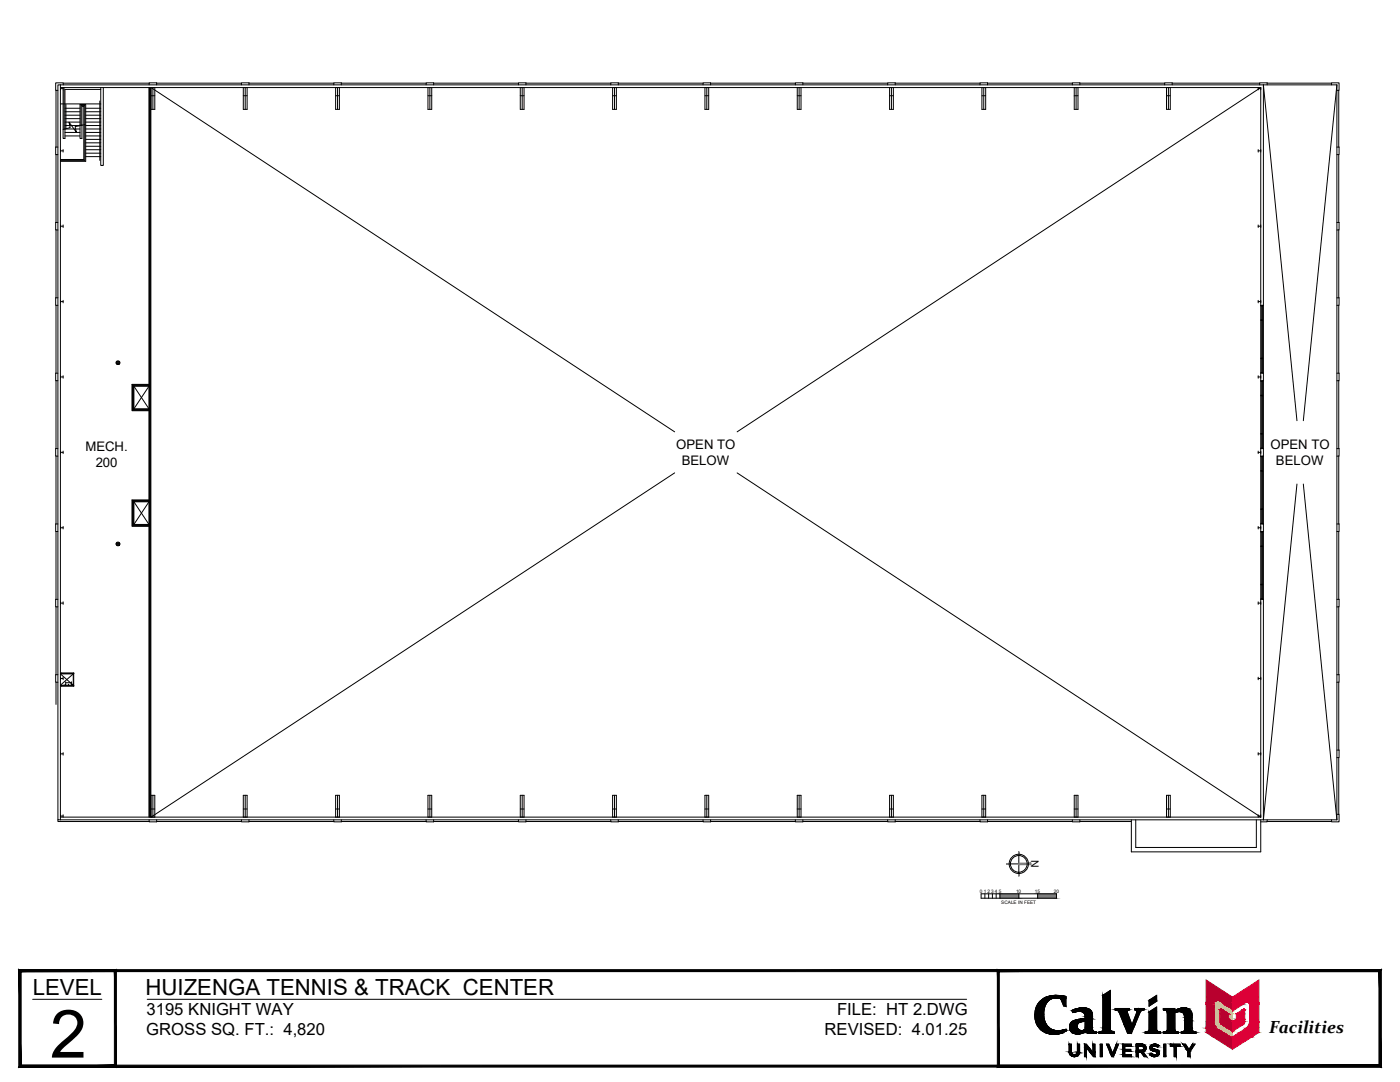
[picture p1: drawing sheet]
<svg xmlns="http://www.w3.org/2000/svg" width="279mm" height="216mm" viewBox="0 0 279 216" stroke-linecap="round" stroke-linejoin="round" font-family="sans-serif">
<defs><g id="words">
<text font-size="13.3" x="10" y="211">2</text>
<g font-size="4.4">
<text x="6.5" y="198.5">LEVEL</text>
<text x="29" y="198.5">HUIZENGA TENNIS &amp; TRACK CENTER</text>
</g>
<text font-size="3.5" x="253.3" y="206.2">Facilities</text>
<g font-size="3.3">
<text x="29.2" y="202.5">3195 KNIGHT WAY</text>
<text x="167.1" y="202.5">FILE: HT 2.DWG</text>
<text x="29.2" y="206.6">GROSS SQ. FT.: 4,820</text>
<text x="164.6" y="206.6">REVISED: 4.01.25</text>
</g>
<g font-size="2.6">
<text x="135" y="89.6">OPEN TO</text>
<text x="253.6" y="89.6">OPEN TO</text>
<text x="17" y="90">MECH.</text>
<text x="19.1" y="93.2">200</text>
<text x="136" y="92.8">BELOW</text>
<text x="254.6" y="92.8">BELOW</text>
</g>
<text font-size="2.1" x="205.8" y="171.6" transform="rotate(90 205.8 171.6)">N</text>
<g font-size=".9">
<text x="195.5" y="178.2">0</text>
<text x="196.3" y="178.2">1</text>
<text x="197.1" y="178.2">2</text>
<text x="197.8" y="178.2">3</text>
<text x="198.6" y="178.2">4</text>
<text x="199.3" y="178.2">5</text>
<text x="202.8" y="178.2">10</text>
<text x="206.5" y="178.2">15</text>
<text x="210.3" y="178.2">20</text>
<text x="199.8" y="180.4">SCALE IN FEET</text>
</g>
</g></defs>
<!-- layer: 0 -->
<g fill="none" stroke="#000" stroke-width=".2">
<path d="M195.8 178.4h15v.8h-15zM196.6 178.4v.8M197.3 178.4v.8M198.1 178.4v.8M198.8 178.4v.8M199.6 178.4v.8M201.4 172.4h1.9M203.3 170.5v3.8M203.3 178.4v.8M207.1 178.4v.8"/>
<circle cx="203.3" cy="172.4" r="1.92"/>
<circle cx="203.3" cy="172.4" r="1.67"/>
</g>
<g fill="#808080" stroke="#808080" stroke-width=".2">
<path d="M203.3 172.2v.3l2.5-.3zM203.3 172.5l2.5-.3v.3z"/>
<path d="M203.3 174.3l.1 .5zM203.3 174.3l.1 .5z"/>
<path d="M200.9 172.4l.5-.1zM200.9 172.3h.5z"/>
<path d="M203.3 169.9l.1 .6zM203.3 169.9l.1 .6z"/>
<path d="M207.1 178.4l3.7 .8v-.8zM207.1 178.4l3.7 .8h-3.7z"/>
<path d="M199.6 178.4l3.7 .8v-.8zM199.6 178.4l3.7 .8h-3.7z"/>
</g>
<!-- layer: ZOB25-0677 - S-New Columns -->
<g fill="none" stroke="#000" stroke-width=".2">
<path d="M12.1 17.7h.5M12.1 17.4v.5M12.6 17.4v.5M30.1 17.5h.8v4.3h-.8zM30.1 19.1h.8M30.5 17.5v4.3M48.6 17.5h.7v4.3h-.7zM48.6 19.1h.7M48.9 17.5v4.3M67 17.5h.7v4.3h-.7zM67 19.1h.7M67.4 17.5v4.3"/>
<path d="M85.4 17.5h.8v4.3h-.8zM85.4 19.1h.8M85.8 17.5v4.3M103.8 17.5h.8v4.3h-.8zM103.8 19.1h.8M104.2 17.5v4.3M122.3 17.5h.7v4.3h-.7zM122.3 19.1h.7M122.6 17.5v4.3M140.7 17.5h.7v4.3h-.7zM140.7 19.1h.7M141.1 17.5v4.3"/>
<path d="M159.1 17.5h.8v4.3h-.8zM159.1 19.1h.8M159.5 17.5v4.3M177.5 17.5h.8v4.3h-.8zM177.5 19.1h.8M177.9 17.5v4.3M196 17.5h.7v4.3h-.7zM196 19.1h.7M196.3 17.5v4.3M214.4 17.5h.7v4.3h-.7zM214.4 19.1h.7M214.8 17.5v4.3"/>
<path d="M232.8 17.5h.8v4.3h-.8zM232.8 19.1h.8M233.2 17.5v4.3M251.1 17.4v.5M251.1 17.7h.5M251.6 17.4v.5M12.1 30.1h.5M12.1 29.8v.6M12.6 29.8v.6M251.1 29.8v.6M251.1 30.1h.5M251.6 29.8v.6"/>
<path d="M12.1 45.1h.5M12.1 44.9v.5M12.1 59.9v.5M12.6 44.9v.5M12.6 59.9v.5M251.1 44.9v.5M251.1 59.9v.5M251.1 45.1h.5M251.6 44.9v.5M251.6 59.9v.5M12.1 75.2h.5M12.1 60.2h.5"/>
<path d="M12.1 75v.5M12.6 75v.5M251.1 75v.5M251.1 75.2h.5M251.1 60.2h.5M251.6 75v.5M12.1 90.3h.5M12.1 90v.5M12.6 90v.5M251.1 90v.5M251.1 90.3h.5M251.6 90v.5"/>
<path d="M12.1 105.3h.5M12.1 105.1v.4M12.6 105.1v.4M251.1 105.1v.4M251.1 105.3h.5M251.6 105.1v.4M12.1 135.4h.5M12.1 120.3h.5M12.1 120.1v.5M12.1 135.1v.5M12.6 120.1v.5M12.6 135.1v.5"/>
<path d="M251.1 120.1v.5M251.1 135.1v.5M251.1 135.4h.5M251.1 120.3h.5M251.6 120.1v.5M251.6 135.1v.5M12.1 150.4h.5M12.1 150.2v.5M12.6 150.2v.5M30.1 158.7h.8v4.3h-.8zM30.5 158.7v4.3M48.6 158.7h.7v4.3h-.7z"/>
<path d="M48.9 158.7v4.3M67 158.7h.7v4.3h-.7zM67.4 158.7v4.3M85.4 158.7h.8v4.3h-.8zM85.8 158.7v4.3M103.8 158.7h.8v4.3h-.8zM104.2 158.7v4.3M122.3 158.7h.7v4.3h-.7zM122.6 158.7v4.3M140.7 158.7h.7v4.3h-.7zM141.1 158.7v4.3M159.1 158.7h.8v4.3h-.8z"/>
<path d="M159.5 158.7v4.3M177.5 158.7h.8v4.3h-.8zM177.9 158.7v4.3M196 158.7h.7v4.3h-.7zM196.3 158.7v4.3M214.4 158.7h.7v4.3h-.7zM214.8 158.7v4.3M232.8 158.7h.8v4.3h-.8zM233.2 158.7v4.3M251.1 150.4h.5M251.1 150.2v.5M251.6 150.2v.5"/>
<path d="M12.1 162.8h.5M12.1 162.6v.5M12.6 162.6v.5M30.1 161.4h.8M48.6 161.4h.7M67 161.4h.7M85.4 161.4h.8M103.8 161.4h.8M122.3 161.4h.7M140.7 161.4h.7M159.1 161.4h.8M177.5 161.4h.8"/>
<path d="M196 161.4h.7M214.4 161.4h.7M232.8 161.4h.8M251.1 162.6v.5M251.1 162.8h.5M251.6 162.6v.5"/>
</g>
<!-- layer: ZOB25-0677 - A-Walls -->
<g fill="none" stroke="#000" stroke-width=".2">
<path d="M11.2 18v11.3M12.1 16.9h-.5v146.7h.5M12.1 17.5h239.5v43.4h.5M12.1 16.9h240v146.7h-240M12.1 16.9v146.7M12.6 16.9v-.4h-1.5v1.5h.5M12.6 16.6h17.2M20.1 17.5v15.5h.5v-15.5M29.7 17.5v59.2h-3.4v5.3h3.4v17.8h-3.4v5.2h3.4v58M29.8 16.9v-.4h1.5v.4M29.9 17.5v145.5M30.1 17.5v145.5"/>
<path d="M31.3 16.6h16.9M48.2 16.9v-.4h1.5v.4M49.7 16.6h16.9M66.6 16.9v-.4h1.5v.4M68.1 16.6h16.9M85 16.9v-.4h1.5v.4M86.5 16.6h17M103.5 16.9v-.4h1.5v.4M105 16.6h16.9M121.9 16.9v-.4h1.5v.4M123.4 16.6h16.9M140.3 16.9v-.4h1.5v.4"/>
<path d="M141.8 16.6h16.9M158.7 16.9v-.4h1.5v.4M160.2 16.6h17M177.2 16.9v-.4h1.5v.4M178.7 16.6h16.9M195.6 16.9v-.4h1.5v.4M197.1 16.6h16.9M214 16.9v-.4h1.5v.4M215.5 16.6h16.9M232.4 16.9v-.4h1.5v.4M233.9 16.6h17.5M251.4 16.9v-.4h1.5v.4"/>
<path d="M252.9 16.6h12.8M265.7 16.9v-.4h1.5v1.5h-.4M266.8 16.9v146.7M267.2 18v11.3M11.2 30.9v13.5M11.6 29.3h-.5v1.6h.5M12.1 20.7h8M266.8 29.3h.4v1.6h-.4M267.2 30.9v13.5M11.2 45.9v13.5M11.6 44.4h-.5v1.5h.5M11.6 59.4h-.5v1.5h.5"/>
<path d="M266.8 44.4h.4v1.5h-.4M266.8 59.4h.4v1.5h-.4M267.2 45.9v13.5M11.2 60.9v13.6M11.2 76v13.5M11.6 74.5h-.5v1.5h.5M26.7 77.1h3v4.5h-3zM29.7 76.9h-3.2v4.9h3.2M252.1 74.5h-.5v1.5h.5M266.8 74.5h.4v1.5h-.4M267.2 60.9v13.6M267.2 76v13.5"/>
<path d="M11.2 91v13.6M11.6 89.5h-.5v1.5h.5M29.7 99.9h-3.2v4.9h3.2M252.1 89.5h-.5v1.5h.5M266.8 89.5h.4v1.5h-.4M267.2 91v13.6M11.2 106.1v13.5M11.6 104.6h-.5v1.5h.5M11.6 119.6h-.5v1.5h.5M26.7 100.1h3v4.5h-3zM252.1 119.6h-.5v43.4h-239.5M252.1 104.6h-.5v1.5h.5"/>
<path d="M266.8 104.6h.4v1.5h-.4M266.8 119.6h.4v1.5h-.4M267.2 106.1v13.5M11.2 121.1v13.5M11.2 136.1v4.5M11.6 134.6h-.5v1.5h.5M266.8 134.6h.4v1.5h-.4M267.2 121.1v13.5M267.2 136.1v13.6M266.8 149.7h.4v1.5h-.4M267.2 151.2v11.3M11.6 163.6v.3h18.2"/>
<path d="M29.8 163.6v.4h1.5v-.4M31.3 163.9h16.9M48.2 163.6v.4h1.5v-.4M49.7 163.9h16.9M66.6 163.6v.4h1.5v-.4M68.1 163.9h16.9M85 163.6v.4h1.5v-.4M86.5 163.9h17M103.5 163.6v.4h1.5v-.4M105 163.9h16.9M121.9 163.6v.4h1.5v-.4M123.4 163.9h16.9"/>
<path d="M140.3 163.6v.4h1.5v-.4M141.8 163.9h16.9M158.7 163.6v.4h1.5v-.4M160.2 163.9h17M177.2 163.6v.4h1.5v-.4M178.7 163.9h16.9M195.6 163.6v.4h1.5v-.4M197.1 163.9h16.9M214 163.6v.4h1.5v-.4M215.5 163.9h10.3M225.8 163.6v6.4h25.8v-6.4M226.7 163.6v5.5h24v-5.5"/>
<path d="M252.9 163.6v.4h-1.3M252.9 163.9h12.8M266.8 162.5h.4v1.5h-1.5v-.4"/>
</g>
<!-- layer: ZOB25-0677 - A-Acc -->
<g fill="none" stroke="#000" stroke-width=".2">
<path d="M12.8 17.5v8.3M20.1 17.8h-7.1v9.8h-.4v-9.7M252.1 16.9h14.7M13 25.1h3v-4.3h1.1v11.4h-5M13 23.7h3M13 24.4h3M13 25.7h3M13 26.4h3M13 27.1h3M13 23h3M13 22.3h3M13 21.6h3"/>
<path d="M13.2 20.8v4.9M16 24.9v2.7h.4v-6.4h.3v10.6h-4.6M16.2 25v-4h.7v11h-4.8M17.1 23.7h3M17.1 24.4h3M17.1 25.1h3M17.1 25.7h3M17.1 26.4h3M17.1 27.1h3M17.1 23h3M17.1 22.3h3M17.1 21.6h3"/>
<path d="M17.1 27.8h3M17.1 28.5h3M17.1 29.2h3M17.1 29.9h3M17.1 30.6h3M17.1 31.3h3M19.9 20.2v11.8M26.7 77.1l3 4.5M29.7 77.1l-3 4.5M251.6 76v.1h.4v-.1M251.6 78.9h.4v.1h-.4zM251.6 60.9v.2h.4v-.2"/>
<path d="M251.6 74.5v-.2h.4v.2M251.6 63.8h.4v.1h-.4zM251.6 71.5h.4v.1h-.4zM251.6 61.1v2.7M251.6 63.9v7.6M251.6 71.6v2.7M251.6 76.1v2.8M251.6 79v7.5M251.8 61.1v2.7M251.8 63.9v7.6M251.8 71.6v2.7M251.8 76.1v2.8"/>
<path d="M251.8 79v7.5M252 61.1v2.7M252 63.9v7.6M252 71.6v2.7M252 76.1v2.8M252 79v7.5M251.6 89.5v-.1h.4v.1M251.6 86.5h.4v.1h-.4zM251.6 91v.1h.4v-.1M251.6 93.9h.4v.1h-.4zM251.6 86.6v2.8M251.6 91.1v2.8"/>
<path d="M251.6 94v7.5M251.8 86.6v2.8M251.8 91.1v2.8M251.8 94v7.5M252 86.6v2.8M252 91.1v2.8M252 94v7.5M26.7 100.1l3 4.5M29.7 100.1l-3 4.5M251.6 119.6v-.1h.4v.1M251.6 106.1v.1h.4v-.1M251.6 116.6h.4v.1h-.4z"/>
<path d="M251.6 108.9h.4v.2h-.4zM251.6 104.6v-.2h.4v.2M251.6 101.5h.4v.2h-.4zM251.6 101.7v2.7M251.6 106.2v2.7M251.6 109.1v7.5M251.6 116.7v2.8M251.8 101.7v2.7M251.8 106.2v2.7M251.8 109.1v7.5M251.8 116.7v2.8M252 101.7v2.7"/>
<path d="M252 106.2v2.7M252 109.1v7.5M252 116.7v2.8M12.1 134.5h2.5v2.2zM12.2 134.4h2.5M12.2 134.3h2.5M12.2 136.8h2.5M12.2 136.9h2.5M13.1 136v.7h-.2M13.1 136.2h1.1M13.7 136.7h.1M14.2 136v.7h.2"/>
<path d="M14.6 134.5l-2.5 2.2h2.5M14.7 134.4v2.4M252.1 163.6h14.7"/>
<circle cx="12.2" cy="136.9" r=".05"/>
<circle cx="12.2" cy="134.3" r=".05"/>
<circle cx="14.7" cy="136.9" r=".05"/>
<circle cx="14.7" cy="134.3" r=".05"/>
</g>
<!-- layer: ZOB25-0677 - M-Ex Mech -->
<path d="M17 24.9l-2 .4 .2 1.1-1.4-2 .2 1.1-1.4 .3" fill="none" stroke="#000" stroke-width=".2"/>
<!-- layer: ZOB25-0677 - M-New -->
<g fill="none" stroke="#000" stroke-width=".2">
<path d="M23.2 72.4h.7M23.2 72.3h.7M23.2 72.5h.7M23.3 72.1h.5M23.3 72.6h.5M23.2 108.6h.7M23.2 108.4h.7M23.2 108.7h.7M23.3 108.3h.5M23.3 108.8h.5"/>
<circle cx="23.5" cy="72.4" r=".38"/>
<circle cx="23.5" cy="108.5" r=".38"/>
</g>
<!-- layer: ZOB25-0677 - A-Hatch -->
<path d="M29.8 17.5v145.5M30 17.5v145.5M29.7 76.8h-3.3v5.1h3.3M29.7 77h-3.1v4.7h3.1M29.7 99.9h-3.3v5h3.3M29.7 100h-3.1v4.7h3.1" fill="none" stroke="#000" stroke-width=".2"/>
<!-- layer: A-TEXT -->
<path d="M30.1 17.5l104.5 68.7M251.6 17.5l-104.5 68.7M252.1 16.9l6.7 67M266.8 16.9l-6.7 67M134.6 94.4l-104.5 68.6M147.1 94.4l104.5 68.6M258.8 96.6l-6.7 67M260.1 96.6l6.7 67" fill="none" stroke="#000" stroke-width=".2"/>
<!-- layer: A-TITL -->
<g fill="#000" stroke="#000" stroke-width=".2">
<path d="M210.5 198.6h.3zM220.1 198.6l1.5-1v1zM229.3 199.6h1.5v.2zM229.3 199.6l1.5-1v1zM210 206.4h.8zM212.5 205.5h.3zM214.1 202h.2zM214.2 210.8h.5zM214.8 210.4h.5zM214.9 206.3h.5zM216 201.9h1.9zM216 201.1h.4z"/>
<path d="M216.7 206h2.1zM220 205.7h1.7zM220.1 205.6h1.5zM229.2 205.8h1.7zM229.2 205.7h1.7zM230.3 208.4h.4zM230.8 210h.5zM229.3 201.9l1.5-1v1zM234.5 201.7h3.1zM236.2 201.1h.3z"/>
<path d="M207.5 199.9l1.5 .1 .1-.1zM207.5 199.9l1.5 .1h-1.6z"/>
<path d="M207.6 199.8h1.5zM207.5 199.9h1.6z"/>
<path d="M207.7 199.7l1.4 .1 .2-.1zM207.7 199.7l1.4 .1h-1.5z"/>
<path d="M207.8 199.6h1.5zM207.7 199.7h1.6z"/>
<path d="M208 199.5l1.3 .1 .2-.1zM207.8 199.6l.2-.1 1.3 .1z"/>
<path d="M208 199.4h1.6zM208 199.5h1.5z"/>
<path d="M208.1 199.3h1.7zM208 199.4h1.6z"/>
<path d="M208.3 199.2l1.5 .1 .2-.1zM208.1 199.3l.2-.1 1.5 .1z"/>
<path d="M208.3 199.2h1.8zM208.3 199.2h1.7z"/>
<path d="M208.4 199.2h1.9zM208.3 199.2h1.8z"/>
<path d="M208.5 199.1h2zM208.4 199.2h1.9z"/>
<path d="M208.5 199.1h2.3zM208.5 199.1h2.3z"/>
<path d="M208.5 199.1h2.3zM208.5 199.1h2z"/>
<path d="M210.8 199.1h1.9zM210.8 199.1h1.9z"/>
<path d="M210.5 198.6h.8zM210.2 198.6h1.1z"/>
<path d="M210.2 198.6h1.1zM210.2 198.6h1.1z"/>
<path d="M210.2 198.6l1.5 .1zM210 198.7h1.7z"/>
<path d="M210 198.7h1.8zM209.9 198.7h1.9z"/>
<path d="M209.9 198.7h2.3zM209.6 198.7h2.6z"/>
<path d="M209.6 198.7l2.8 .1zM209.5 198.8h2.9z"/>
<path d="M209.5 198.8h3.2zM209.2 198.8h3.5z"/>
<path d="M209.2 198.8l3.5 .1zM209.1 198.9h3.6z"/>
<path d="M209.1 198.9h3.6zM209.1 198.9h3.6z"/>
<path d="M209.1 198.9l3.6 .1zM208.8 199h3.9z"/>
<path d="M208.8 199l3.9 .1v-.1zM208.6 199.1l.2-.1 3.9 .1z"/>
<path d="M208.6 199.1h4.1zM208.5 199.1h4.2z"/>
<path d="M210.8 199.1l1.9 .1zM210.8 199.1l1.9 .1z"/>
<path d="M211.1 199.2h1.6zM211.1 199.2h1.6z"/>
<path d="M211.4 199.2l1.3 .1zM211.4 199.2l1.3 .1z"/>
<path d="M211.7 199.3l1 1.5v-1.5zM211.7 199.3l1 1.5h-.4z"/>
<path d="M220.1 198.6l1.5 6.3v-6.3zM220.1 198.6l1.5 6.3h-1.5z"/>
<path d="M229.3 199.6v.2h1.5zM229.3 199.8h1.5l-1.5 1z"/>
<path d="M3.8 212.9l271.4-.4h-271zM3.8 212.9l271.4-.4 .4 .4zM275.2 193.9v18.6l.4 .4zM275.2 193.9l.4-.4v19.4zM4.2 193.9h271l.4-.4zM3.8 193.5h271.8l-271.4 .4zM3.8 193.5l.4 19v-18.6zM3.8 193.5l.4 19-.4 .4z"/>
<path d="M3.8 212.9l19-.4h-18.6zM3.8 212.9l19-.4 .4 .4zM22.8 193.9v18.6l.4 .4zM22.8 193.9l.4-.4v19.4zM4.2 193.9h18.6l.4-.4zM3.8 193.5h19.4l-19 .4zM3.8 193.5l.4 19v-18.6zM3.8 193.5l.4 19-.4 .4z"/>
<path d="M199.4 212.5l-.4 .4 76.2-.4zM199 212.9l76.2-.4 .4 .4zM275.2 193.9v18.6l.4 .4zM275.2 193.9l.4-.4v19.4zM199.4 193.9h75.8l.4-.4zM199 193.5h76.6l-76.2 .4zM199 193.5l.4 19v-18.6zM199 193.5l.4 19-.4 .4z"/>
<path d="M206.6 201.9l1.7 .2v-.2zM206.6 201.9l1.7 .2h-1.7z"/>
<path d="M206.6 202.1l1.7 .2v-.2zM206.6 202.1l1.7 .2h-1.8z"/>
<path d="M206.5 202.3l1.8 .2v-.2zM206.5 202.3l1.8 .2h-1.8z"/>
<path d="M206.5 202.5l1.8 .1v-.1zM206.5 202.5l1.8 .1h-1.8z"/>
<path d="M206.5 202.6l1.8 .3v-.3zM206.5 202.6l1.8 .3h-1.8z"/>
<path d="M206.5 202.9l1.9 .1-.1-.1zM206.5 202.9l1.9 .1h-1.9z"/>
<path d="M206.6 201.7l1.7 .2v-.2zM206.6 201.7l1.7 .2h-1.7z"/>
<path d="M206.5 203l1.9 .2v-.2zM206.5 203l1.9 .2h-1.8z"/>
<path d="M206.6 201.5l1.7 .2 .1-.2zM206.6 201.5l1.7 .2h-1.7z"/>
<path d="M206.7 201.4h1.7zM206.7 201.4l1.7 .1z"/>
<path d="M206.6 203.2l1.8 .2v-.2zM206.6 203.2l1.8 .2h-1.8z"/>
<path d="M206.6 203.4l1.9 .2-.1-.2zM206.6 203.4l1.9 .2h-1.8z"/>
<path d="M206.7 201.2l1.7 .2v-.2zM206.7 201.2l1.7 .2h-1.7z"/>
<path d="M206.8 201.1h1.6zM206.8 201.1l1.6 .1z"/>
<path d="M206.7 203.6l1.8 .2v-.2zM206.7 203.6l1.8 .2h-1.8z"/>
<path d="M206.8 200.9l1.6 .2 .1-.2zM206.8 200.9l1.6 .2h-1.6z"/>
<path d="M206.7 203.8l1.9 .1-.1-.1zM206.7 203.8l1.9 .1h-1.9z"/>
<path d="M206.9 200.8l1.6 .1v-.1zM206.9 200.8l1.6 .1h-1.7z"/>
<path d="M206.7 203.9l2 .2-.1-.2zM206.7 203.9l2 .2h-1.9z"/>
<path d="M207 200.6l1.5 .2 .1-.2zM207 200.6l1.5 .2h-1.6z"/>
<path d="M207 200.5h1.7zM207 200.5l1.6 .1z"/>
<path d="M206.8 204.1l1.9 .1zM206.8 204.1l1.9 .1z"/>
<path d="M206.8 204.2l2 .1-.1-.1zM206.8 204.2l2 .1h-1.9z"/>
<path d="M207.2 200.3l1.5 .2 .1-.2zM207.2 200.3l1.5 .2h-1.7z"/>
<path d="M206.9 204.3l2 .2-.1-.2zM206.9 204.3l2 .2h-1.9z"/>
<path d="M207.2 200.3h1.6zM207.2 200.3h1.6z"/>
<path d="M207 204.5l1.9 .1zM207 204.5l1.9 .1z"/>
<path d="M207 204.6l2.1 .2-.2-.2zM207 204.6l2.1 .2h-2z"/>
<path d="M207.3 200.1l1.5 .2 .1-.2zM207.3 200.1l1.5 .2h-1.6z"/>
<path d="M207.4 200h1.6zM207.4 200l1.5 .1z"/>
<path d="M207.1 204.8h2zM207.1 204.8h2z"/>
<path d="M207.1 204.8l2.2 .2-.2-.2zM207.1 204.8l2.2 .2h-2z"/>
<path d="M207.3 205l2.1 .1zM207.3 205l2.1 .1z"/>
<path d="M207.4 205.1l2.1 .1zM207.4 205.1l2.1 .1z"/>
<path d="M207.4 205.2l2.4 .1-.3-.1zM207.4 205.2l2.4 .1h-2.2z"/>
<path d="M207.6 205.3h2.2zM207.6 205.3h2.2z"/>
<path d="M207.6 205.3l2.4 .2-.2-.2zM207.6 205.3l2.4 .2h-2.3z"/>
<path d="M210 206.4h.7zM210.1 206.4h.6z"/>
<path d="M207.7 205.5h2.6zM207.7 205.5h2.6z"/>
<path d="M207.8 205.5l2.6 .1zM207.8 205.5l2.6 .1z"/>
<path d="M207.9 205.6h2.7zM207.9 205.6h2.7z"/>
<path d="M207.9 205.6l3 .1zM207.9 205.6l3 .1z"/>
<path d="M208 205.7h3.2zM208 205.7h3.2z"/>
<path d="M209.8 206.3h1.3zM209.8 206.3l1 .1z"/>
<path d="M209.6 206.3h1.6zM209.6 206.3h1.5z"/>
<path d="M209.4 206.3h2zM209.4 206.3h1.8z"/>
<path d="M209.2 206.2h2.4zM209.2 206.2l2.2 .1z"/>
<path d="M209.1 206.2h2.6zM209.1 206.2h2.5z"/>
<path d="M208.8 206.1h3.1zM208.8 206.1l2.9 .1z"/>
<path d="M208.8 206.1h3.2zM208.8 206.1h3.1z"/>
<path d="M208.5 206l3.5 .1 .3-.1zM208.5 206l3.5 .1h-3.2z"/>
<path d="M208.2 205.8l4.1 .2 .3-.2zM208.2 205.8l4.1 .2h-3.8zM208.5 206h3.8zM208.5 206h3.8z"/>
<path d="M208.2 205.8h4.4zM208.2 205.8h4.4z"/>
<path d="M212.5 205.5h.3zM212.2 205.5h.6z"/>
<path d="M212.2 205.5l.6 .1zM212 205.6h.8z"/>
<path d="M212 205.6h.8zM211.6 205.6h1.2z"/>
<path d="M211.6 205.6l1.2 .1zM211.2 205.7h1.6z"/>
<path d="M211.2 205.7h1.6zM211.2 205.7h1.6z"/>
<path d="M208 205.7l4.6 .1 .2-.1zM208 205.7l4.6 .1h-4.4z"/>
<path d="M213.4 208.3l.4 1.6v-1.6zM213.4 208.3l.4 1.6h-.4z"/>
<path d="M213.4 209.9h.4zM213.4 209.9h.4z"/>
<path d="M213.4 209.9l.4 .1zM213.4 209.9l.4 .1z"/>
<path d="M213.4 210l.5 .1zM213.4 210l.5 .1z"/>
<path d="M213.4 210.1h.5zM213.4 210.1h.5z"/>
<path d="M213.4 210.1l.6 .1zM213.4 210.1l.6 .1z"/>
<path d="M213.5 210.2l.5 .1zM213.5 210.2l.5 .1z"/>
<path d="M213.5 210.3h.5zM213.5 210.3h.5z"/>
<path d="M213.5 210.3l.6 .1zM213.5 210.3l.6 .1z"/>
<path d="M213.5 210.4h.7zM213.5 210.4h.7z"/>
<path d="M214.2 210.8h.3zM214.3 210.8h.2z"/>
<path d="M213.6 210.4h.7zM213.6 210.4h.7z"/>
<path d="M213.6 210.4l.8 .1zM213.6 210.4l.8 .1z"/>
<path d="M213.6 210.5h.8zM213.6 210.5h.8z"/>
<path d="M214.1 202h.3zM214.1 202h.2z"/>
<path d="M214 201.9h.7zM214 201.9l.4 .1z"/>
<path d="M214.1 210.8h.6zM214.1 210.8h.6z"/>
<path d="M214 210.8h.9zM214 210.8h.7z"/>
<path d="M214.9 206.3h.4zM215 206.3h.3z"/>
<path d="M213.9 210.7h1zM213.9 210.7l1 .1z"/>
<path d="M213.5 204.7h1.5zM213.5 204.7h1.5z"/>
<path d="M213.5 204.7l1.5 .2v-.2zM213.5 204.7l1.5 .2h-1.5zM213.5 204.9h1.5zM213.5 204.9h1.5z"/>
<path d="M213.5 204.9l1.5 .2v-.2zM213.5 204.9l1.5 .2h-1.5z"/>
<path d="M215 210h.5zM215 210h.5z"/>
<path d="M213.5 204.5l1.5 .2v-.2zM213.5 204.5l1.5 .2h-1.5z"/>
<path d="M213.5 204.5h1.5zM213.5 204.5h1.5z"/>
<path d="M213.8 210.7h1.2zM213.8 210.7h1.1z"/>
<path d="M213.5 205.1h1.6zM213.5 205.1h1.6z"/>
<path d="M213.5 205.1l1.6 .1v-.1zM213.5 205.1l1.6 .1h-1.6z"/>
<path d="M214 201.8h1.1zM214 201.8l.7 .1z"/>
<path d="M213.6 204.4h1.5zM213.6 204.4h1.5z"/>
<path d="M213.6 204.4l1.4 .1 .1-.1zM213.6 204.4l1.4 .1h-1.5z"/>
<path d="M213.7 210.6h1.4zM213.7 210.6l1.3 .1z"/>
<path d="M213.5 205.2l1.6 .1zM213.5 205.2l1.6 .1z"/>
<path d="M213.5 205.3h1.7zM213.5 205.3h1.7z"/>
<path d="M213.6 204.3h1.5zM213.6 204.3l1.5 .1h-1.5z"/>
<path d="M213.6 204.2h1.6zM213.6 204.2l1.5 .1z"/>
<path d="M213.5 205.3l1.7 .1zM213.5 205.3l1.7 .1z"/>
<path d="M213.7 210.5h1.5zM213.7 210.5l1.4 .1z"/>
<path d="M213.7 204.2h1.5zM213.7 204.2h1.5z"/>
<path d="M213.5 205.4h1.8zM213.5 205.4h1.8z"/>
<path d="M213.6 210.5h1.6zM213.6 210.5h1.6z"/>
<path d="M214.5 210.4h.7zM214.4 210.5h.8z"/>
<path d="M213.5 205.4l1.8 .1zM213.5 205.4l1.8 .1z"/>
<path d="M214.7 210.4h.6zM214.5 210.4h.7z"/>
<path d="M213.7 204.1h1.6zM213.7 204.1l1.5 .1z"/>
<path d="M214.7 210.4h.6zM214.7 210.4h.6z"/>
<path d="M213.8 204.1h1.5zM213.8 204.1h1.5z"/>
<path d="M213.6 205.5h1.8zM213.6 205.5h1.8z"/>
<path d="M214.8 210.3h.5zM214.8 210.4h.5zM214.7 210.4h.6z"/>
<path d="M213.8 204h1.6zM213.8 204.1h1.5z"/>
<path d="M213.6 205.5h1.8zM213.6 205.5h1.8z"/>
<path d="M214.9 210.2h.5zM214.9 210.2l.4 .1h-.5z"/>
<path d="M214.9 210.2h.5zM214.9 210.2h.5z"/>
<path d="M214 201.8h1.4zM214 201.8h1.1z"/>
<path d="M215 210.1h.4zM215 210.1l.4 .1z"/>
<path d="M213.6 205.5l1.9 .1zM213.6 205.5l1.9 .1z"/>
<path d="M215 208.3l.5 1.6v-1.6zM215 208.3l.5 1.6h-.5z"/>
<path d="M215 209.9l.5 .1v-.1zM215 209.9l.5 .1h-.5z"/>
<path d="M215 210l.4 .1 .1-.1zM215 210l.4 .1h-.4z"/>
<path d="M214.7 206.3h.8zM214.7 206.3h.7z"/>
<path d="M214.7 206.3h.8zM214.7 206.3h.8z"/>
<path d="M213.6 205.6h2.1zM213.6 205.6h2.1z"/>
<path d="M213.9 204h1.7zM213.9 204h1.5h-1.6z"/>
<path d="M213.9 203.9h1.7zM213.9 203.9l1.7 .1z"/>
<path d="M214.5 206.2h1.2zM214.5 206.2l1 .1z"/>
<path d="M213.9 203.9h1.8zM213.9 203.9h1.7z"/>
<path d="M213.6 205.6h2.2zM213.6 205.6h2.2z"/>
<path d="M213.6 205.6h2.3zM213.6 205.6h2.3z"/>
<path d="M214.4 206.2h1.4zM214.4 206.2h1.3z"/>
<path d="M214.3 206.2h1.6zM214.3 206.2h1.5z"/>
<path d="M214 203.9h1.9zM213.9 203.9h1.8z"/>
<path d="M214.2 206.1h1.8zM214.2 206.1l1.7 .1z"/>
<path d="M214.1 206.1h2zM214.1 206.1h1.9z"/>
<path d="M214 206.1h2.2zM214 206.1h2.1z"/>
<path d="M214 203.8h2.2zM214 203.9h1.9z"/>
<path d="M213.9 206h2.4zM213.9 206h2.4z"/>
<path d="M213.9 206h2.4zM213.9 206l2.3 .1z"/>
<path d="M216 201.1h.5zM215.8 201.1h.7z"/>
<path d="M215.8 201.1h.8zM215.7 201.1h.9z"/>
<path d="M213.8 205.9h2.7zM213.8 205.9l2.5 .1z"/>
<path d="M214 203.8h2.6zM214 203.8h2.2z"/>
<path d="M215.7 201.1l1.1 .1zM215.4 201.2h1.4zM215.4 201.2h1.4zM215.4 201.2h1.4z"/>
<path d="M213.7 205.8h2.9zM213.7 205.8l2.8 .1z"/>
<path d="M215.4 201.2h1.6zM215.2 201.2h1.8z"/>
<path d="M216.4 208.3l1 .8-.6-.8zM216.4 208.3l1 .8h-1z"/>
<path d="M216.4 209.1l.4 1.8v-1.8zM216.4 209.1l.4 1.8h-.4z"/>
<path d="M215.2 201.2h1.8zM215.1 201.2h1.9z"/>
<path d="M215.1 201.2l2.1 .1zM214.9 201.3h2.3z"/>
<path d="M214.9 201.3h2.4zM214.7 201.3h2.6z"/>
<path d="M214.7 201.3l2.7 .1zM214.5 201.4h2.9z"/>
<path d="M216.8 209.1l1.3 .9-.7-.9zM216.8 209.1l1.3 .9h-.5z"/>
<path d="M214.5 201.4l3 .1zM214.3 201.5h3.2z"/>
<path d="M214.3 201.5h3.3zM214.2 201.5h3.4z"/>
<path d="M214.2 201.5l3.5 .1zM214 201.6h3.7z"/>
<path d="M214 201.6h3.7zM214 201.6h3.7z"/>
<path d="M214 201.6l3.8 .2-.1-.2zM214 201.6l3.8 .2h-3.8z"/>
<path d="M214 201.8h3.8zM214 201.8h3.8z"/>
<path d="M215.4 201.8h2.4zM215.4 201.8h2.4z"/>
<path d="M215.6 201.8l2.2 .1zM215.6 201.8l2.2 .1z"/>
<path d="M215.9 201.9h2zM215.9 201.9h2zM216 201.9h1.9z"/>
<path d="M216 201.9l1.9 .1zM216 201.9l1.9 .1z"/>
<path d="M216.2 202l1.7 .1zM216.2 202l1.7 .1z"/>
<path d="M216.3 202.1h1.6zM216.3 202.1h1.6z"/>
<path d="M216.3 202.1l1.7 .1-.1-.1zM216.3 202.1l1.7 .1h-1.6z"/>
<path d="M216.4 202.2h1.6zM216.4 202.2h1.6z"/>
<path d="M216.4 202.2l1.6 .1v-.1zM216.4 202.2l1.6 .1h-1.5z"/>
<path d="M216.5 202.3l1.5 .1zM216.5 202.3l1.5 .1z"/>
<path d="M216.5 205.2l1.5 .2v-.2zM216.5 205.2l1.5 .2h-1.5z"/>
<path d="M216.5 202.4l1.5 .1zM216.5 202.4l1.5 .1z"/>
<path d="M216.5 202.5l1.5 .2v-.2zM216.5 202.5l1.5 .2h-1.5z"/>
<path d="M216.5 205l1.5 .2v-.2zM216.5 205l1.5 .2h-1.5z"/>
<path d="M215.8 203.3l2.2 .1zM215.5 203.4h2.5z"/>
<path d="M215.5 203.4h2.5zM215.2 203.4h2.8z"/>
<path d="M215.2 203.4l2.8 .1zM214.9 203.5h3.1z"/>
<path d="M214.9 203.5h3.1zM214.7 203.5h3.3z"/>
<path d="M214.7 203.5l3.3 .1zM214.4 203.6h3.6z"/>
<path d="M214.4 203.6l3.6 .1v-.1zM214.2 203.7l.2-.1 3.6 .1z"/>
<path d="M214.2 203.7l3.8 .1zM214 203.8h4z"/>
<path d="M214 203.8h4zM214 203.8h4z"/>
<path d="M216.6 203.8l1.4 1.2v-1.2zM216.6 203.8l1.4 1.2h-1.5z"/>
<path d="M216.5 205.4h1.5zM216.5 205.4h1.5z"/>
<path d="M216.5 202.7l1.5 .1zM216.5 202.7l1.5 .1z"/>
<path d="M216.6 202.8l1.4 .1v-.1zM216.6 202.8l1.4 .1h-1.4z"/>
<path d="M216.6 202.9l1.4 .4v-.4zM216.6 202.9l1.4 .4h-1.4z"/>
<path d="M216.6 203.3h1.4zM216.2 203.3h1.8z"/>
<path d="M216.2 203.3h1.8zM215.8 203.3h2.2z"/>
<path d="M216.5 205.4l1.5 .1zM216.5 205.5h1.5z"/>
<path d="M216.5 205.5h1.6zM216.4 205.5h1.7z"/>
<path d="M216.4 205.5l1.7 .1zM216.3 205.6h1.8z"/>
<path d="M216.3 205.6h1.8zM216.2 205.6h1.9z"/>
<path d="M216.2 205.6h1.9zM216.1 205.6h2z"/>
<path d="M216.1 205.6h2zM216 205.6h2.1z"/>
<path d="M216 205.6h2.1zM215.9 205.6h2.2z"/>
<path d="M213.6 205.6h4.5zM213.6 205.6h4.5z"/>
<path d="M213.6 205.6l4.6 .1zM213.6 205.6l4.6 .1z"/>
<path d="M213.7 205.7h4.5zM213.7 205.7h4.5z"/>
<path d="M213.7 205.7h4.5zM213.7 205.7h4.5z"/>
<path d="M213.7 205.7l4.6 .1zM213.7 205.7l4.6 .1z"/>
<path d="M216.6 205.8h1.7zM216.6 205.8h1.7z"/>
<path d="M216.6 205.8h1.8zM216.6 205.8h1.8z"/>
<path d="M216.6 205.8l1.9 .1zM216.6 205.8l1.9 .1z"/>
<path d="M216.7 205.9h1.8zM216.7 205.9h1.8z"/>
<path d="M216.7 205.9h1.9zM216.7 205.9h1.9z"/>
<path d="M218.1 208.3l.4 1.7v-1.7zM218.1 208.3l.4 1.7h-.4z"/>
<path d="M217.6 210l.9 .9v-.9zM217.6 210l.9 .9h-.3z"/>
<path d="M216.7 205.9l2.1 .1zM216.7 205.9l2.1 .1zM216.7 206h2.1z"/>
<path d="M216.7 206h2.1zM216.7 206h2.1z"/>
<path d="M216.8 206l2 .1zM216.8 206l2 .1z"/>
<path d="M217 206.1l1.8 .1zM217 206.1l1.8 .1z"/>
<path d="M217.1 206.2h1.7zM217.1 206.2h1.7z"/>
<path d="M217.3 206.2h1.5zM217.3 206.2h1.5z"/>
<path d="M219.6 208.3l.4 2.6v-2.6zM219.6 208.3l.4 2.6h-.4z"/>
<path d="M220.8 208.3l1.2 1.9-.7-1.9zM220.8 208.3l1.2 1.9h-.4z"/>
<path d="M220.1 204.9l1.5 .2v-.2zM220.1 204.9l1.5 .2h-1.5z"/>
<path d="M220.1 205.1l1.5 .5v-.5zM220.1 205.1l1.5 .5h-1.5zM220.1 205.6h1.5zM220.1 205.6h1.5z"/>
<path d="M220.1 205.6h1.5zM220.1 205.6h1.5zM220.1 205.6h1.5z"/>
<path d="M220.1 205.6l1.5 .1zM220.1 205.6l1.5 .1z"/>
<path d="M220.1 205.7h1.5zM220.1 205.7h1.5z"/>
<path d="M220.1 205.7h1.5zM220.1 205.7h1.5zM220.1 205.7h1.5zM220.1 205.7h1.5z"/>
<path d="M220.1 205.7h1.5zM220.1 205.7h1.5z"/>
<path d="M220 205.7h1.7zM220 205.7h1.7z"/>
<path d="M220 205.7h1.7zM220 205.7h1.7zM220 205.7h1.7z"/>
<path d="M220 205.7h1.7zM220 205.7h1.7zM220 205.7h1.7zM220 205.7h1.7z"/>
<path d="M220 205.7l1.7 .1zM220 205.8h1.7z"/>
<path d="M220 205.8h1.7zM220 205.8h1.7z"/>
<path d="M220 205.8h1.7zM220 205.8h1.7z"/>
<path d="M220 205.8h1.8zM220 205.8h1.8z"/>
<path d="M220 205.8l2.4 .2-.6-.2zM219.3 206l.7-.2 2.4 .2z"/>
<path d="M219.3 206l3.1 .2v-.2zM219.3 206l3.1 .2h-3.1z"/>
<path d="M221.6 210.2l.6 .7 .3-.7zM221.6 210.2l.6 .7h-.3z"/>
<path d="M222.8 208.3l-.3 1.9 .7-1.9zM222.8 208.3l-.3 1.9h-.5z"/>
<path d="M224 208.8l.5 .6v-.6zM224 208.8l.5 .6h-.5z"/>
<path d="M224 209.8l.5 .6v-.6zM224 209.8l.5 .6h-.5z"/>
<path d="M223.1 201.6h1.8zM223.1 201.6h1.8z"/>
<path d="M223.1 201.6l1.8 .1zM223.1 201.6l1.8 .1z"/>
<path d="M223.1 201.7h1.8zM223.1 201.7h1.8z"/>
<path d="M223.2 201.7h1.7zM223.2 201.7h1.7z"/>
<path d="M223.2 201.7l1.7 .1zM223.2 201.7l1.7 .1z"/>
<path d="M223 201.6h1.9zM223 201.6h1.9z"/>
<path d="M223.3 201.8h1.6zM223.3 201.8h1.6z"/>
<path d="M223.3 201.8l1.6 .1zM223.3 201.8l1.6 .1z"/>
<path d="M223.3 201.9l2.6 2.6-1-2.6zM223.3 201.9l2.6 2.6h-1.5z"/>
<path d="M222.5 201.2l2.9 .3v-.3zM222.5 201.2l2.9 .3h-2.9z"/>
<path d="M222.5 201.5l2.4 .1 .5-.1zM222.5 201.5l2.4 .1h-1.9z"/>
<path d="M224 209.4l1.7 .4v-.4zM224 209.4l1.7 .4h-1.7z"/>
<path d="M224 208.3l1.8 .5v-.5zM224 208.3l1.8 .5h-1.8z"/>
<path d="M224 210.4l1.8 .5v-.5zM224 210.4l1.8 .5h-1.8z"/>
<path d="M224.4 204.5l1.4 1.7 .7-1.7zM224.4 204.5l1.4 1.7h-.8z"/>
<path d="M226.7 208.8l.5 .8v-.8zM226.7 208.8l.5 .8h-.5z"/>
<path d="M226.7 210l.5 .9v-.9zM226.7 210l.5 .9h-.5z"/>
<path d="M226.9 201.9l-.4 2.6 1.1-2.6zM226.9 201.9l-.4 2.6h-.6z"/>
<path d="M226.9 201.8h.7zM226.9 201.8l.7 .1z"/>
<path d="M227 201.8h.6zM227 201.8h.6z"/>
<path d="M227 201.7h.7zM227 201.7l.6 .1z"/>
<path d="M227 201.7h.7zM227 201.7h.7z"/>
<path d="M227 201.7h.8zM227 201.7h.7z"/>
<path d="M227 201.6h.8zM227 201.6l.8 .1z"/>
<path d="M227 201.6h.8zM227 201.6h.8z"/>
<path d="M226.7 208.3l1.3 .1zM226.7 208.3l1.3 .1z"/>
<path d="M226.7 208.4h1.5zM226.7 208.4h1.5z"/>
<path d="M226.7 209.9l1.5 .1zM226.7 209.9l1.5 .1z"/>
<path d="M226.7 208.4l1.6 .1zM226.7 208.4l1.6 .1z"/>
<path d="M227.7 210l1.1 .9-.6-.9zM227.7 210l1.1 .9h-.5z"/>
<path d="M226.7 209.8h1.6zM226.7 209.8l1.5 .1z"/>
<path d="M226.7 208.5l1.7 .1zM226.7 208.5l1.7 .1z"/>
<path d="M226.4 201.2l2 .3v-.3zM226.4 201.2l2 .3h-2z"/>
<path d="M226.4 201.5l1.4 .1 .6-.1zM226.4 201.5l1.4 .1z"/>
<path d="M226.7 209.8h1.7zM226.7 209.8h1.6z"/>
<path d="M226.7 208.6l1.8 .1zM226.7 208.6l1.8 .1h-1.8z"/>
<path d="M226.7 209.6l1.7 .2 .1-.2zM226.7 209.6l1.7 .2h-1.7z"/>
<path d="M226.7 208.7l1.9 .1-.1-.1zM226.7 208.7l1.9 .1h-1.9z"/>
<path d="M226.7 209.6h1.9zM226.7 209.6h1.8z"/>
<path d="M228 209.6h.6zM227.9 209.6h.7z"/>
<path d="M227.9 209.6h.7zM227.2 209.6h1.4z"/>
<path d="M228 209.5h.6zM228 209.6h.6z"/>
<path d="M227.9 208.8h.7zM227.9 208.8h.7z"/>
<path d="M228.1 209.5h.5zM228 209.5h.6z"/>
<path d="M228 208.8h.6zM228 208.8h.6z"/>
<path d="M228 208.8h.6zM228 208.8h.6z"/>
<path d="M228.1 209.5h.5zM228.1 209.5h.5z"/>
<path d="M228.1 208.8l.6 .1zM228.1 208.8l.6 .1z"/>
<path d="M228.2 209.4h.4zM228.2 209.4l.4 .1z"/>
<path d="M228.1 208.9h.6zM228.1 208.9h.6z"/>
<path d="M228.2 209.4h.5zM228.2 209.4h.5z"/>
<path d="M228.2 209.4h.5zM228.2 209.4h.4z"/>
<path d="M228.2 208.9h.5zM228.2 208.9h.5z"/>
<path d="M228.2 208.9l.5 .1zM228.2 208.9l.5 .1z"/>
<path d="M228.2 209l.5 .1zM228.2 209l.5 .1z"/>
<path d="M228.2 209.3h.5zM228.2 209.3l.5 .1z"/>
<path d="M228.3 209.1h.4zM228.3 209.1h.4z"/>
<path d="M228.3 209.1h.4zM228.3 209.1h.4z"/>
<path d="M228.3 209.1l.4 .1zM228.3 209.1l.4 .1z"/>
<path d="M228.3 209.2h.4zM228.3 209.2h.4z"/>
<path d="M228.3 209.2h.4zM228.3 209.2l.4 .1z"/>
<path d="M229.7 210.2l.2 .1zM229.7 210.2l.2 .1h-.3z"/>
<path d="M229.6 210.3l.5 .1zM229.6 210.3l.5 .1h-.6z"/>
<path d="M229.5 208.9l.5 .1zM229.5 208.9l.5 .1z"/>
<path d="M229.5 209h.5zM229.5 209h.5z"/>
<path d="M229.5 209l.5 .1zM229.5 209l.5 .1z"/>
<path d="M229.5 209.1h.5zM229.5 209.1h.5z"/>
<path d="M229.5 209.1h.5zM229.5 209.1h.5z"/>
<path d="M229.5 209.1h.5zM229.5 209.1h.5z"/>
<path d="M229.5 208.9h.5zM229.5 208.9h.5z"/>
<path d="M229.5 209.1l.5 .1zM229.5 209.1l.5 .1z"/>
<path d="M229.6 208.9h.4zM229.6 208.9h.4z"/>
<path d="M229.6 208.9h.4zM229.6 208.9h.4z"/>
<path d="M229.5 209.2h.6zM229.5 209.2h.6z"/>
<path d="M229.5 209.2h.6zM229.5 209.2h.6z"/>
<path d="M229.5 210.4h.8zM229.5 210.4h.8zM229.5 210.4h.8zM229.5 210.4h.8z"/>
<path d="M229.6 208.8h.5zM229.6 208.8l.4 .1z"/>
<path d="M229.6 209.2l.5 .1zM229.6 209.2l.5 .1z"/>
<path d="M229.6 208.8h.5zM229.6 208.8h.5z"/>
<path d="M229.6 209.3h.6zM229.6 209.3h.6z"/>
<path d="M229.6 208.8h.6zM229.6 208.8h.6z"/>
<path d="M229.6 208.8h.6zM229.6 208.8h.5z"/>
<path d="M229.6 209.3h.6zM229.6 209.3h.6z"/>
<path d="M229.6 208.7h.6zM229.6 208.7l.6 .1z"/>
<path d="M229.6 209.3h.7zM229.6 209.3h.7z"/>
<path d="M229.5 210.4l.9 .1zM229.5 210.4l.9 .1z"/>
<path d="M229.6 209.3h.9zM229.6 209.3h.9z"/>
<path d="M229.6 208.7h.8zM229.6 208.7h.6z"/>
<path d="M229.5 210.5h1zM229.5 210.5h1z"/>
<path d="M230.4 208.3l.3 .1zM230.3 208.4h.4zM230.3 208.4h.4z"/>
<path d="M229.6 209.3l1.1 .1zM229.6 209.3l1.1 .1z"/>
<path d="M230.2 210.8h.4zM230.2 210.8h.4z"/>
<path d="M230.2 210.8h.4zM230.2 210.8l.2 .1z"/>
<path d="M230.3 208.4h.6zM230 208.4h.9z"/>
<path d="M229.6 209.4h1.1zM229.6 209.4h1.1z"/>
<path d="M229.6 209.4l1.3 .1zM229.6 209.4l1.3 .1z"/>
<path d="M230 210.8h.8zM230 210.8h.6z"/>
<path d="M230 210.8h.8zM230 210.8h.8z"/>
<path d="M229.3 201.9l1.5 3.7v-3.7zM229.3 201.9l1.5 3.7h-1.5z"/>
<path d="M229.3 205.6h1.5zM229.3 205.6h1.5z"/>
<path d="M229.3 205.6h1.5zM229.3 205.6h1.5z"/>
<path d="M229.3 205.6h1.5zM229.3 205.6h1.5z"/>
<path d="M229.3 205.6h1.6zM229.3 205.6h1.6z"/>
<path d="M229.3 205.6l1.6 .1zM229.3 205.6l1.6 .1z"/>
<path d="M229.3 205.7h1.6zM229.3 205.7h1.6z"/>
<path d="M229.3 205.7h1.6zM229.3 205.7h1.6z"/>
<path d="M229.3 205.7h1.6zM229.3 205.7h1.6z"/>
<path d="M229.3 205.7h1.6zM229.3 205.7h1.6zM229.3 205.7h1.6zM229.3 205.7h1.6z"/>
<path d="M229.3 205.7h1.6zM229.3 205.7h1.6zM229.2 205.7h1.7z"/>
<path d="M230 208.4h.9zM230 208.4h.9z"/>
<path d="M230 208.4l1.1 .1zM229.9 208.5h1.2z"/>
<path d="M229.2 205.7l1.7 .1zM229.2 205.7l1.7 .1zM229.2 205.8h1.7z"/>
<path d="M229.2 205.8h1.8zM229.2 205.8h1.8z"/>
<path d="M229.7 209.5h1.3zM229.7 209.5h1.3z"/>
<path d="M229.8 210.7h1.1zM229.8 210.7h1.2z"/>
<path d="M229.8 210.7h1.1zM229.8 210.7l1 .1z"/>
<path d="M229.7 209.5l1.4 .1zM229.7 209.5l1.4 .1z"/>
<path d="M229.2 205.8h1.8zM229.2 205.8h1.8z"/>
<path d="M229.2 205.8l2.4 .2-.6-.2zM228.5 206l.7-.2 2.4 .2z"/>
<path d="M230.9 208.9l.1 .1zM230.9 208.9h.2z"/>
<path d="M229.8 209.6h1.3zM229.8 209.6h1.3z"/>
<path d="M229.9 208.5h1.2zM229.8 208.5h1.3z"/>
<path d="M229.8 209.6h1.4zM229.8 209.6h1.4z"/>
<path d="M229.8 208.5l1.4 .1zM229.7 208.6h1.5z"/>
<path d="M229.6 210.6l1.4 .1 .1-.1zM229.6 210.6l1.4 .1h-1.2z"/>
<path d="M230.7 208.8h.5zM230.7 208.8l.4 .1z"/>
<path d="M229.9 209.6h1.3zM229.9 209.6h1.3z"/>
<path d="M230 209.6l1.2 .1zM230 209.6l1.2 .1z"/>
<path d="M230.6 208.8h.6zM230.6 208.8h.6z"/>
<path d="M230 209.7h1.2zM230 209.7h1.2z"/>
<path d="M230.4 208.7h.8zM230.4 208.7h.8z"/>
<path d="M230.5 208.7h.7zM230.5 208.7l.7 .1z"/>
<path d="M229.7 208.6h1.6zM229.7 208.6h1.6z"/>
<path d="M229.5 210.5l1.6 .1 .1-.1zM229.5 210.5l1.6 .1zM229.6 210.6h1.5zM229.6 210.6h1.5z"/>
<path d="M230.6 210.5h.6zM230.5 210.5h.7z"/>
<path d="M229.7 208.7h1.5zM229.7 208.7h1.5h-1.6z"/>
<path d="M230.3 209.7l1 .1zM230.3 209.7l1 .1z"/>
<path d="M230.4 209.8h.9zM230.4 209.8h.9z"/>
<path d="M230.7 210.4h.6zM230.6 210.5h.6z"/>
<path d="M229.7 208.6h1.6zM229.7 208.7h1.5z"/>
<path d="M230.7 210.4h.6zM230.7 210.4h.6z"/>
<path d="M230.7 210.4h.6zM230.7 210.4h.6z"/>
<path d="M230.8 210.4h.5zM230.7 210.4h.6z"/>
<path d="M230.7 209.8l.6 .1zM230.7 209.8l.6 .1z"/>
<path d="M230.7 209.9h.6zM230.7 209.9h.6z"/>
<path d="M230.8 210.3h.5zM230.8 210.3l.5 .1z"/>
<path d="M230.7 209.9h.6zM230.7 209.9h.6z"/>
<path d="M230.8 210.3h.5zM230.8 210.3h.5z"/>
<path d="M230.8 209.9l.5 .1zM230.8 209.9l.5 .1zM230.8 210h.5z"/>
<path d="M230.9 210.3h.4zM230.9 210.3h.4z"/>
<path d="M230.8 210h.6zM230.8 210h.6z"/>
<path d="M230.9 210.2h.4zM230.9 210.2l.4 .1z"/>
<path d="M230.9 210l.5 .1zM230.9 210l.5 .1z"/>
<path d="M230.9 210.1h.5zM230.9 210.1h.5z"/>
<path d="M230.9 210.1l.5 .1zM230.9 210.1l.5 .1z"/>
<path d="M230.9 210.2h.5zM230.9 210.2h.5z"/>
<path d="M230.9 210.2h.5zM230.9 210.2h.4z"/>
<path d="M230.9 210.1h.5zM230.9 210.1h.5z"/>
<path d="M228.5 206l3.1 .2v-.2zM228.5 206l3.1 .2h-3.1z"/>
<path d="M232.3 208.3l.4 2.6v-2.6zM232.3 208.3l.4 2.6h-.4z"/>
<path d="M232.2 201.2l2.3 .3v-.3zM232.2 201.2l2.3 .3h-2.3z"/>
<path d="M232.2 201.5l2.3 .2v-.2zM232.2 201.5l2.3 .2h-1.7z"/>
<path d="M232.8 201.7h1.7zM232.8 201.7h1.7z"/>
<path d="M232.9 201.7h1.6zM232.9 201.7h1.6z"/>
<path d="M232.9 201.7h1.6zM232.9 201.7h1.6z"/>
<path d="M232.9 202.1l1.6 3.5v-3.5zM232.9 202.1l1.6 3.5h-1.6z"/>
<path d="M232.9 205.6h1.6zM232.9 205.6h1.6z"/>
<path d="M232.9 205.6h1.6zM232.9 205.6h1.6z"/>
<path d="M232.9 205.6h1.6zM232.9 205.6h1.6z"/>
<path d="M232.9 205.6l1.6 .1zM232.9 205.6l1.6 .1z"/>
<path d="M232.9 205.7h1.6zM232.9 205.7h1.6z"/>
<path d="M232.9 205.7h1.6zM232.9 205.7h1.6z"/>
<path d="M232.9 205.7h1.6zM232.9 205.7h1.6z"/>
<path d="M232.9 205.7h1.6zM232.9 205.7h1.6z"/>
<path d="M232.9 205.7h1.6zM232.9 205.7h1.6zM232.9 205.7h1.6zM232.9 205.7h1.6z"/>
<path d="M232.9 205.7l1.6 .1zM232.9 205.8h1.6z"/>
<path d="M232.9 205.8h1.6zM232.9 205.8h1.6z"/>
<path d="M232.9 205.8h1.6zM232.8 205.8h1.7z"/>
<path d="M232.8 205.8h1.8zM232.8 205.8h1.8z"/>
<path d="M232.8 205.8h1.8zM232.8 205.8h1.8z"/>
<path d="M232.8 205.8h1.8zM232.8 205.8h1.8z"/>
<path d="M232.8 205.8l2.4 .2-.6-.2zM232.2 206l.6-.2 2.4 .2z"/>
<path d="M232.9 202l1.6 .1 .2-.1zM232.9 202l1.6 .1h-1.6z"/>
<path d="M234.3 208.8l.5 2.1v-2.1zM234.3 208.8l.5 2.1h-.5z"/>
<path d="M232.9 201.9h2zM232.9 201.9l1.8 .1z"/>
<path d="M232.9 201.9h2.3zM232.9 201.9h2z"/>
<path d="M232.2 206l3 .2v-.2zM232.2 206l3 .2h-3z"/>
<path d="M232.9 201.8h2.5zM232.9 201.8l2.3 .1z"/>
<path d="M233.6 208.3l1.9 .5v-.5zM233.6 208.3l1.9 .5h-1.9z"/>
<path d="M236.2 201.1h.4zM235.9 201.1h.7z"/>
<path d="M236.1 208.3l1.2 1.1-.7-1.1zM236.1 208.3l1.2 1.1h-.5z"/>
<path d="M235.9 201.1h.8zM235.9 201.1h.8z"/>
<path d="M235.9 201.1l1 .1zM235.6 201.2h1.3z"/>
<path d="M235.6 201.2h1.3zM235.6 201.2h1.3z"/>
<path d="M235.6 201.2l1.5 .1zM235.3 201.3h1.8z"/>
<path d="M235.3 201.3h1.8zM235.3 201.3h1.8z"/>
<path d="M235.3 201.3l2 .1zM235 201.4l.3-.1 2 .1z"/>
<path d="M235 201.4h2.3zM235 201.4h2.3z"/>
<path d="M235 201.4l2.5 .1-.2-.1zM234.7 201.5l.3-.1 2.5 .1z"/>
<path d="M234.7 201.5h2.8zM234.7 201.5h2.8z"/>
<path d="M234.7 201.5l2.9 .2-.1-.2zM234.5 201.7l.2-.2 2.9 .2zM234.5 201.7h3.1z"/>
<path d="M237 209.8l.5 1.1v-1.1zM237 209.8l.5 1.1h-.5z"/>
<path d="M234.5 201.7h3.1zM234.5 201.7h3.1z"/>
<path d="M232.9 201.7h4.7zM232.9 201.7h4.7z"/>
<path d="M232.9 201.7h4.7zM232.9 201.7h4.7z"/>
<path d="M232.9 201.7l4.8 .1zM232.9 201.7l4.8 .1z"/>
<path d="M232.9 201.8h4.8zM232.9 201.8h4.8z"/>
<path d="M232.9 201.8h4.8zM232.9 201.8h4.8z"/>
<path d="M232.9 201.8h4.8zM232.9 201.8h4.8z"/>
<path d="M235.4 201.8l2.3 .1zM235.4 201.8l2.3 .1z"/>
<path d="M235.6 201.9h2.1zM235.6 201.9h2.1z"/>
<path d="M235.6 201.9h2.1zM235.6 201.9h2.1z"/>
<path d="M235.7 201.9h2zM235.7 201.9h2z"/>
<path d="M235.7 201.9h2zM235.7 201.9h2z"/>
<path d="M235.8 201.9l2 .1zM235.8 201.9l2 .1z"/>
<path d="M235.9 202h1.9zM235.9 202h1.9z"/>
<path d="M236.8 209.4l.7 .4 .3-.4zM236.8 209.4l.7 .4h-.5z"/>
<path d="M236 202l1.8 .1zM236 202l1.8 .1z"/>
<path d="M236.1 202.1h1.7zM236.1 202.1h1.7z"/>
<path d="M236.1 202.1h1.7zM236.1 202.1h1.7z"/>
<path d="M236.1 202.1l1.7 .1zM236.1 202.1l1.7 .1z"/>
<path d="M236.2 202.2l1.7 .1zM236.2 202.2l1.7 .1z"/>
<path d="M236.3 202.3l1.6 .1zM236.3 202.3l1.6 .1z"/>
<path d="M236.3 202.4h1.6zM236.3 202.4h1.6z"/>
<path d="M236.3 202.4l1.6 .1v-.1zM236.3 202.4l1.6 .1h-1.6z"/>
<path d="M236.3 202.5l1.6 .1v-.1zM236.3 202.5l1.6 .1h-1.5z"/>
<path d="M236.4 202.6l1.5 .2v-.2zM236.4 202.6l1.5 .2h-1.5z"/>
<path d="M236.4 202.8l1.5 .3v-.3zM236.4 202.8l1.5 .3h-1.5z"/>
<path d="M236.4 203.1l1.5 .6v-.6zM236.4 203.1l1.5 .6h-1.5z"/>
<path d="M236.4 203.7l1.5 1.4v-1.4zM236.4 203.7l1.5 1.4h-1.5z"/>
<path d="M236.4 205.1l1.5 .2v-.2zM236.4 205.1l1.5 .2h-1.5z"/>
<path d="M236.4 205.3l1.5 .3v-.3zM236.4 205.3l1.5 .3h-1.5z"/>
<path d="M236.4 205.6h1.5zM236.4 205.6h1.5z"/>
<path d="M236.4 205.6l1.5 .1zM236.4 205.6l1.5 .1zM236.4 205.7h1.5zM236.4 205.7h1.5z"/>
<path d="M236.4 205.7h1.5zM236.4 205.7h1.5z"/>
<path d="M236.4 205.7h1.6zM236.4 205.7h1.6z"/>
<path d="M236.4 205.7h1.6zM236.4 205.7h1.6z"/>
<path d="M236.4 205.7h1.6zM236.4 205.7h1.6zM236.4 205.7h1.6zM236.4 205.7h1.6z"/>
<path d="M236.4 205.7h1.6zM236.4 205.7h1.6zM236.4 205.7h1.6zM236.4 205.7h1.6z"/>
<path d="M236.4 205.7l1.6 .1zM236.3 205.8h1.7z"/>
<path d="M236.3 205.8h1.7zM236.3 205.8h1.7z"/>
<path d="M236.3 205.8h1.8zM236.3 205.8h1.8z"/>
<path d="M236.3 205.8h1.8zM236.3 205.8h1.8z"/>
<path d="M236.3 205.8h1.9zM236.3 205.8h1.9z"/>
<path d="M236.3 205.8l2.4 .2-.5-.2zM235.7 206l.6-.2 2.4 .2z"/>
<path d="M238 208.3l-.2 1.1 .7-1.1zM238 208.3l-.2 1.1h-.5z"/>
<path d="M235.7 206l3 .2v-.2zM235.7 206l3 .2h-3z"/>
</g>
<g fill="none" stroke="#000" stroke-width=".2">
<path d="M6.5 199.4h13.8M29.4 199.4h163.5M209.7 199.3a3.8 3.8 0 0 0-1 4.9 2.6 2.6 0 0 0 2.5 1.5M209.9 198.7l-1.6 .5-1.1 1.1M210.8 198.6l1.9 .2v2h-.4l-.6-1.5M210.8 198.6l-.9 .1M211.7 199.3h.1M211.7 199.3l-1.1-.2-.9 .2M229.3 199.6l1.5-1v1.2l-1.5 1zM206.5 202.6a3.7 3.7 0 0 0 4.6 3.7M207.2 200.3a4 4 0 0 0-.7 2.3M211.2 205.7l1.6-.3v.3l-.8 .4-.9 .2"/>
<path d="M213.4 208.3h.4v1.6a.6 .6 0 0 0 .6 .5 .6 .6 0 0 0 .6-.5v-1.6h.5v1.7a1.06 1.06 0 0 1-1.1 .9 1.06 1.06 0 0 1-1-1zM213.5 204.5l.1 1 .6 .6M214.7 203.5l-.2 .1a1.43 1.43 0 0 0-1 .9M215.5 205.6h.4M215.5 205.6a.93 .93 0 0 1-.5-1.2 .93 .93 0 0 1 1.1-.6h.5l-.1 1.6-.6 .2M216.4 208.3h.4l1.3 1.7v-1.7h.4v2.6h-.3l-1.4-1.8v1.8h-.4zM218 205.2v.2M218 202.4a1.84 1.84 0 0 0-2.4-1.3l-1.6 .5 .1 .4 .9-.2a1.18 1.18 0 0 1 1.2 .3 1.18 1.18 0 0 1 .4 1.2l-1.9 .2M218 202.4v2.8M218 205.4a.73 .73 0 0 0 .8 .5v.3h-1.3l-.5-.1-.4-.3a2.22 2.22 0 0 1-2.4 .3M219.6 208.3h.4v2.6h-.4zM220.1 205.6l-.2 .2"/>
<path d="M220.1 205.6v-7l1.5-1v8l.8 .4v.2h-3.1v-.2l.7-.2M220.8 208.3h.5l.7 1.9 .8-1.9h.4l-1 2.6h-.3zM223.2 201.8l.1 .1M224 208.3h1.8v.5h-1.3v.6h1.2v.4h-1.2v.6h1.3v.5h-1.8zM226.7 208.3h1.2a.8 .8 0 0 1 .8 .7 .8 .8 0 0 1-.5 .9l.6 1h-.5l-.6-.9h-.5v.9h-.5zM227.6 201.8l-1.8 4.4h-.8l-1.7-4.3M227.8 201.6l-.2 .2M227.8 201.6l.6-.1v-.3h-2v.3l.6 .1-1.1 2.9-1-2.9 .5-.1v-.3h-2.9v.3l.8 .3M227.9 208.8a.4 .4 0 0 1 .4 .4 .4 .4 0 0 1-.4 .4h-.7v-.8h.7M229.3 201.9l1.5-1v4.7l.2 .2 .6 .2v.2h-3.1v-.2l.8-.4zM229.7 210.1l.6 .3h.4M230.7 209.8l.2 .3-.2 .3"/>
<path d="M231 209a.68 .68 0 0 0-1 0l.1 .2a1.29 1.29 0 0 1 1.3 .9 1.07 1.07 0 0 1-.9 .7 1.07 1.07 0 0 1-1-.4l.2-.2M231 209l.3-.4a1.02 1.02 0 0 0-1.8 .5 1.32 1.32 0 0 0 1.2 .8M232.3 208.3h.4v2.6h-.4zM233.6 208.3h1.9v.5h-.7v2.1h-.5v-2.1h-.7zM234.5 202.1v3.6l.7 .3v.2h-3v-.2l.6-.2M234.5 201.7v-.5h-2.3v.3l.6 .2 .1 .1v3.8l-.1 .2M235.4 201.8l-.9 .3M235.4 201.8a.98 .98 0 0 1 1 1.3v2.5M236.1 208.3h.5l.7 1.1 .7-1.1h.5l-1 1.5v1.1h-.5v-1.1zM236.9 201.2a2.93 2.93 0 0 0-2.4 .5M236.9 201.2a1.45 1.45 0 0 1 1 1.4v3M237.9 205.6l.2 .2 .6 .2v.2h-3v-.2l.7-.4"/>
</g>
<g fill="#b8002e" stroke="#b8002e" stroke-width=".2">
<path d="M240.7 195.5l5.3 3.5h-5.3z"/>
<path d="M243.3 200h2.7v.4z"/>
<path d="M240.7 206h3.9l1.4 .9z"/>
<path d="M243.6 201.4h.2z"/>
<path d="M243.8 204.4l2.2 .1z"/>
<path d="M240.7 199l5.3 1v-1zM240.7 199l5.3 1h-5.3z"/>
<path d="M243.1 200h2.9zM243.1 200h2.9z"/>
<path d="M240.7 200h2.3zM240.7 200h2.4z"/>
<path d="M243.1 200h2.9zM243.1 200h2.9z"/>
<path d="M240.7 200h2.3zM240.7 200h2.2z"/>
<path d="M243.2 200h2.8zM243.2 200h2.8z"/>
<path d="M240.7 200h2.2zM240.7 200h2.1z"/>
<path d="M240.7 200h2.1zM240.7 200l2.1 .1z"/>
<path d="M240.7 200.1h2.1zM240.7 200.1h2z"/>
<path d="M240.7 200.1h2zM240.7 200.1l1.9 .1z"/>
<path d="M240.7 200.2h1.9zM240.7 200.2l1.9 .1z"/>
<path d="M240.7 200.3h1.9zM240.7 200.3l1.9 .1z"/>
<path d="M243.3 200l.6 .4h2.1zM243.9 200.4h2.1v1.4z"/>
<path d="M240.7 200.4h1.9zM240.7 200.4h1.9z"/>
<path d="M240.7 200.4l1.9 3.4v-3.4zM240.7 200.4l1.9 3.4h-1.9z"/>
<path d="M240.7 203.8l1.9 .3v-.3zM240.7 203.8l1.9 .3h-1.9z"/>
<path d="M240.7 204.1l1.9 .2v-.2zM240.7 204.1l1.9 .2h-1.9z"/>
<path d="M240.7 204.3l2 .2-.1-.2zM240.7 204.3l2 .2h-2z"/>
<path d="M240.7 204.5l2.1 .2-.1-.2zM240.7 204.5l2.1 .2h-2.1z"/>
<path d="M240.7 204.7l2.3 .2-.2-.2zM240.7 204.7l2.3 .2h-2.3z"/>
<path d="M240.7 204.9l2.4 .2-.1-.2zM240.7 204.9l2.4 .2h-2.4z"/>
<path d="M240.7 205.1l2.6 .1-.2-.1zM240.7 205.1l2.6 .1h-2.6z"/>
<path d="M240.7 205.2l3.9 .8-1.3-.8zM240.7 205.2l3.9 .8h-3.9z"/>
<path d="M240.7 206l1.4 .9h3.9zM242.1 206.9h3.9v2.5z"/>
<path d="M243.6 201.4h.2zM243.6 201.4h.2z"/>
<path d="M243.6 201.4h.2zM243.6 201.4h.2zM243.6 201.4h.2zM243.6 201.4h.2z"/>
<path d="M243.6 201.4h.2zM243.6 201.4h.2z"/>
<path d="M243.6 201.4h.3zM243.6 201.4h.3z"/>
<path d="M243.6 201.4l.3 .1zM243.6 201.4l.3 .1z"/>
<path d="M243.5 201.5h.5zM243.5 201.5h.5z"/>
<path d="M243.5 201.5h.5zM243.5 201.5h.5z"/>
<path d="M243.5 201.5l.6 .1zM243.5 201.5l.6 .1z"/>
<path d="M243.5 201.6l1.7 .7-1.1-.7zM243.5 201.6l1.7 .7h-1.7z"/>
<path d="M243.5 202.3l1.7 1.1v-1.1zM243.5 202.3l1.7 1.1h-1.7z"/>
<path d="M243.5 203.4l2.5 .4-.8-.4zM243.5 203.4l2.5 .4h-2.5z"/>
<path d="M243.5 203.8l2.5 .1zM243.5 203.8l2.5 .1z"/>
<path d="M243.5 203.9l2.5 .1v-.1zM243.5 203.9l2.5 .1h-2.5z"/>
<path d="M243.5 204l2.5 .1v-.1zM243.5 204l2.5 .1h-2.4z"/>
<path d="M243.6 204.1l2.4 .1v-.1zM243.6 204.1l2.4 .1h-2.4z"/>
<path d="M243.6 204.2l2.4 .1v-.1zM243.6 204.2l2.4 .1h-2.3z"/>
<path d="M243.7 204.3l2.3 .1zM243.7 204.3l2.3 .1z"/>
<path d="M243.8 204.4l2.2 .1zM243.9 204.5h2.1v1.3z"/>
</g>
<g fill="#ffbf00" stroke="#ffbf00" stroke-width=".2">
<path d="M243 200h.1z"/>
<path d="M245.2 202.3h.8v1.1z"/>
<path d="M243.3 205.2h1.7l1 .6z"/>
<path d="M243 200h.2zM243 200h.2z"/>
<path d="M243 200h.2zM242.9 200h.3z"/>
<path d="M242.9 200h.4zM242.9 200h.4z"/>
<path d="M242.9 200h.4zM242.8 200h.5z"/>
<path d="M242.8 200l.6 .1zM242.8 200.1h.6z"/>
<path d="M242.8 200.1h.6zM242.7 200.1h.7z"/>
<path d="M242.7 200.1l.9 .1zM242.7 200.1l.9 .1z"/>
<path d="M242.6 200.2l1.1 .1zM242.6 200.2l1.1 .1z"/>
<path d="M242.6 200.3l1.2 .1zM242.6 200.3l1.2 .1z"/>
<path d="M242.6 200.4h1.3zM242.6 200.4h1.3z"/>
<path d="M242.6 200.4l2.8 1-1.5-1zM242.6 200.4l2.8 1h-2.8z"/>
<path d="M243.7 201.4h1.7zM243.7 201.4h1.7z"/>
<path d="M242.6 201.4h1.1zM242.6 201.4h1.1zM242.6 201.4h1.1zM242.6 201.4h1.1z"/>
<path d="M243.7 201.4h1.7zM243.7 201.4h1.7z"/>
<path d="M242.6 201.4h1zM242.6 201.4h1.1z"/>
<path d="M243.8 201.4h1.6zM243.8 201.4h1.6z"/>
<path d="M242.6 201.4h1zM242.6 201.4h1z"/>
<path d="M242.6 201.4h1zM242.6 201.4h1z"/>
<path d="M242.6 201.4h1zM242.6 201.4h1z"/>
<path d="M242.6 201.4h1zM242.6 201.4l.9 .1z"/>
<path d="M242.6 201.5h.9zM242.6 201.5h.9z"/>
<path d="M242.6 201.5h.9zM242.6 201.5h.9z"/>
<path d="M242.6 201.5l.9 .1zM242.6 201.5l.9 .1z"/>
<path d="M243.8 201.4l2.2 .4-.6-.4zM243.8 201.4l2.2 .4h-1.6z"/>
<path d="M244.4 201.8l1.6 .5v-.5zM244.4 201.8l1.6 .5h-.8z"/>
<path d="M245.2 202.3v1.1h.8zM245.2 203.4h.8v.4z"/>
<path d="M242.6 201.6l.9 2.2v-2.2zM242.6 201.6l.9 2.2h-.9z"/>
<path d="M242.6 203.8l.9 .1zM242.6 203.8l.9 .1z"/>
<path d="M242.6 203.9l.9 .1v-.1zM242.6 203.9l.9 .1h-.9z"/>
<path d="M242.6 204l1 .1zM242.6 204l1 .1z"/>
<path d="M242.6 204.1h1zM242.6 204.1h1z"/>
<path d="M242.6 204.1l1 .1v-.1zM242.6 204.1l1 .1h-1z"/>
<path d="M242.6 204.2l1.1 .1zM242.6 204.2l1.1 .1z"/>
<path d="M242.6 204.3h1.1zM242.6 204.3h1.1z"/>
<path d="M242.7 204.3l1.1 .1zM242.7 204.3l1.1 .1z"/>
<path d="M242.7 204.4l1.2 .1zM242.7 204.4l1.2 .1z"/>
<path d="M242.7 204.5h1.2zM242.7 204.5h1.2z"/>
<path d="M242.7 204.5l1.5 .2-.3-.2zM242.7 204.5l1.5 .2h-1.4z"/>
<path d="M242.8 204.7l1.7 .2-.3-.2zM242.8 204.7l1.7 .2h-1.5z"/>
<path d="M243 204.9l1.8 .2-.3-.2zM243 204.9l1.8 .2h-1.7z"/>
<path d="M243.1 205.1l1.9 .1-.2-.1zM243.1 205.1l1.9 .1h-1.7z"/>
<path d="M243.3 205.2l1 .6h1.7zM244.3 205.8h1.7v1.1z"/>
</g>
<g fill="#dd0037" stroke="#dd0037" stroke-width=".2">
<path d="M246 199l5.2-3.5v3.5z"/>
<path d="M246 200.4h2l-2 1.4z"/>
<path d="M247.3 206h3.9l-1.3 .9z"/>
<path d="M248.2 201.4h.1z"/>
<path d="M246 204.4h2.2z"/>
<path d="M246 199l5.2 1v-1zM246 199l5.2 1h-5.2z"/>
<path d="M248.9 200h2.3zM248.9 200h2.3z"/>
<path d="M246 200h2.9zM246 200h2.8z"/>
<path d="M248.9 200h2.3zM248.9 200h2.3z"/>
<path d="M246 200h2.8zM246 200h2.7z"/>
<path d="M249 200h2.2zM249 200h2.2z"/>
<path d="M249.1 200l2.1 .1zM249.1 200l2.1 .1z"/>
<path d="M249.2 200.1h2zM249.2 200.1h2z"/>
<path d="M249.2 200.1l2 .1zM249.2 200.1l2 .1z"/>
<path d="M249.3 200.2l1.9 .1zM249.3 200.2l1.9 .1z"/>
<path d="M249.3 200.3l1.9 .1zM249.3 200.3l1.9 .1z"/>
<path d="M249.4 200.4h1.8zM249.4 200.4h1.8z"/>
<path d="M246 200l2 .4 .7-.4zM246 200l2 .4h-2z"/>
<path d="M249.4 200.4l1.8 3.4v-3.4zM249.4 200.4l1.8 3.4h-1.8z"/>
<path d="M249.4 203.8l1.8 .3v-.3zM249.4 203.8l1.8 .3h-1.8z"/>
<path d="M249.4 204.1l1.8 .2v-.2zM249.4 204.1l1.8 .2h-1.9z"/>
<path d="M249.3 204.3l1.9 .2v-.2zM249.3 204.3l1.9 .2h-2z"/>
<path d="M249.2 204.5l2 .2v-.2zM249.2 204.5l2 .2h-2.1z"/>
<path d="M249.1 204.7l2.1 .2v-.2zM249.1 204.7l2.1 .2h-2.2z"/>
<path d="M249 204.9l2.2 .2v-.2zM248.8 205.1l.2-.2 2.2 .2z"/>
<path d="M248.8 205.1l2.4 .1v-.1zM248.6 205.2l.2-.1 2.4 .1z"/>
<path d="M248.6 205.2l2.6 .8v-.8zM247.3 206l1.3-.8 2.6 .8z"/>
<path d="M246 206.9h3.9l-2.6-.9zM246 206.9h3.9l-3.9 2.5z"/>
<path d="M248.2 201.4h.1zM248.2 201.4h.1z"/>
<path d="M248.2 201.4h.1zM248.1 201.4h.2zM248.1 201.4h.2zM248.1 201.4h.2z"/>
<path d="M248.1 201.4h.3zM248.1 201.4h.3z"/>
<path d="M248.1 201.4h.3zM248.1 201.4h.3z"/>
<path d="M248.1 201.4l.3 .1zM248 201.5h.4z"/>
<path d="M248 201.5h.4zM248 201.5h.4z"/>
<path d="M248 201.5h.4zM247.9 201.5h.5z"/>
<path d="M247.9 201.5l.5 .1zM247.9 201.6h.5z"/>
<path d="M247.9 201.6l.5 .7v-.7zM246.7 202.3l1.2-.7 .5 .7z"/>
<path d="M246.7 202.3l1.7 1.1v-1.1zM246.7 202.3l1.7 1.1h-1.7z"/>
<path d="M246.7 203.4l1.7 .4v-.4zM246 203.8l.7-.4 1.7 .4z"/>
<path d="M246 203.8l2.4 .1zM246 203.8l2.4 .1z"/>
<path d="M246 203.9l2.4 .1v-.1zM246 203.9l2.4 .1h-2.4z"/>
<path d="M246 204l2.4 .1v-.1zM246 204l2.4 .1h-2.4z"/>
<path d="M246 204.1l2.3 .1 .1-.1zM246 204.1l2.3 .1h-2.3z"/>
<path d="M246 204.2l2.3 .1v-.1zM246 204.2l2.3 .1h-2.3z"/>
<path d="M246 204.3h2.3zM246 204.3l2.2 .1z"/>
<path d="M246 204.4l2.1 .1zM246 204.5h2.1l-2.1 1.3z"/>
</g>
<use href="#words"/>
</svg>
